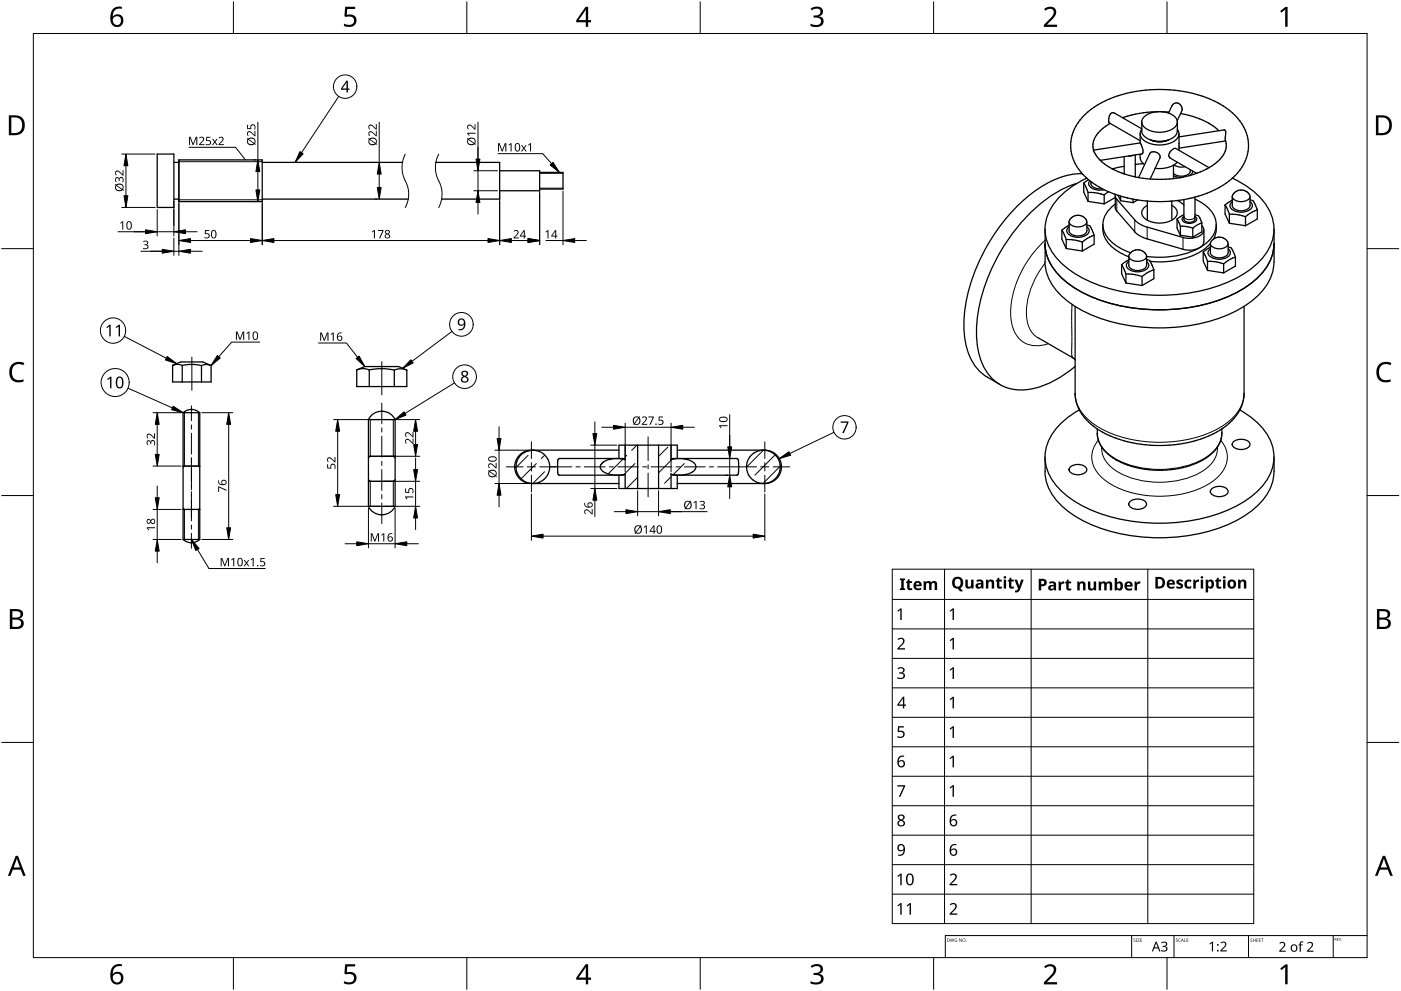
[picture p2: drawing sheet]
<svg xmlns="http://www.w3.org/2000/svg" width="420mm" height="297mm" viewBox="0 0 420 297" stroke-linecap="round" stroke-linejoin="round" font-family="sans-serif">
<g fill="none" stroke="#000" stroke-width=".38">
<path d="M332.9 37l-2.3 1.6-1.6 1.6a5.1 5.1 0 0 0-1 4.8M342.4 38.8a2.31 2.31 0 0 0 .9 3.5 8.6 8.6 0 0 0 9.5-.5 2.13 2.13 0 0 0 .3-3M342.4 36.5v2.8a4.3 4.3 0 0 0 4.4 3 6.5 6.5 0 0 0 5.9-2l.4-1v-2.8M342.4 38.6l-8.1-4.7a1.43 1.43 0 0 0-1.8 1.8l.2 1.1 9.2 5.4M343.1 35a7.7 7.7 0 0 1 9.3 0 2.32 2.32 0 0 1-1.2 3.9 7.5 7.5 0 0 1-8.5-1.3 1.92 1.92 0 0 1 .4-2.6zM347.6 33.5l-5.6 .4-5.3 1.4M348.1 33.5l2.5 .1M354 34l3.6 .9 3.1 1.1 2.8 1.6 2 1.6M354.4 33.2a1.67 1.67 0 0 0-.8-2.2 1.67 1.67 0 0 0-2.2 .8l-1 2.1M354.4 33.2l-1.3 3M47.1 46.2h5v16h-5zM52.1 48.7h1.5"/>
<path d="M52.1 59.7h1.5M53.6 47.9h25v12.5h-25zM78.6 48.7h42.1M78.6 59.7h43.8M130.7 48.7h19.1v11h-17.4M149.8 51.2h12v6h-12M161.8 51.7h7v5h-7M322.9 55a39.9 39.9 0 0 0-19.7 15.6 51.4 51.4 0 0 0-10.3 30 18 18 0 0 0 5.7 13.8 14.5 14.5 0 0 0 14.7 1l4.5-2.3 4.6-3.3M324.6 52.1l-1.6-2.1a12.3 12.3 0 0 1 3.5-16.6l2.2-1.6 2.5-1.4 2.7-1.2 3.3-1 6.7-1.2 3.6-.2 3.6 .1 6.7 1.1 3.3 1 2.8 1.1 2.7 1.5 2.2 1.5 1.9 1.8 1.6 2.1a12.2 12.2 0 0 1-2.7 16.4M324.6 52.1l1.3 1.3M324.6 52.1a25.2 25.2 0 0 0-15.7 6.3 55 55 0 0 0-19.8 37.9 20.3 20.3 0 0 0 4.6 14.9l2.5 1.9M325 54.9l1.3 2.8"/>
<path d="M325 54.9v2.7l1.3 2.8M325.9 53.4a21.2 21.2 0 0 0-12 11.8 13 13 0 0 0 4.2 13.5 40.5 40.5 0 0 0 24.3 9.6 51.4 51.4 0 0 0 30.5-6.1 17.9 17.9 0 0 0 9.1-12 14.7 14.7 0 0 0-6.8-13.4l-2.6-1.8-3-1.6M325.9 53.4l.5 .4M326.3 57.7a13.2 13.2 0 0 1 4.8 .7v2.7M326.3 57.7v2.7M326.4 53.9l-1.4 1M326.4 53.8l.1 .1M326.5 53.9l.7 .5M326.8 54.2l-.2 .3a1.5 1.5 0 0 0 1.2 2.1l1.3 .3a4.9 4.9 0 0 1 3.3 .6l-1.3 .9M327.2 55.1a2.9 2.9 0 0 0 3.3 1.5M327.2 54.4l3.9 2.4M327.2 54.4v.7"/>
<path d="M327.9 45l.9 1.7 1.2 1.4M330 48.1l1.7 1.4 1.9 1.1M332.4 57.5l2.9 1M333.6 50.6h.1M333.6 50.6l3.5 1.5M334.5 59.2l-3.4 1.9M334.5 58.6l-.1 3.5 .3 .9 5.6 6.5M334.5 58.3v.6l.4 .8M334.9 59.7l5.4 6.2M335.3 58.5l.8 .3v1.4M335.3 58.5l.8 1.7M336 58.8l1.1 .3"/>
<path d="M337.1 49.9l-3.6 .7M337.1 52.1l3.4 .9M337.1 59.1l2.7 .6M337.1 47v5.1M339.9 46.6l-1.4 .2M340.4 53l4.5 .7M340.5 46.4v6.6M341.2 59.9l-1.4-.2v1M341.2 59.9l2.9 .4M341.2 59.9l-1.4 .8M341.9 46.2a3 3 0 0 0 1.3 3.1M341.9 40.1v2.7"/>
<path d="M342 42.8h.1M342 42.8l-14.1 2.2M342 42.8l.2 .5a2.91 2.91 0 0 1 .3 2.8M342.5 46.1l-12.5 2M342.5 46.1h.1M342.9 49.1l-2.5 .2M344.8 46.1l-3.3 7.1M344.8 46a1.76 1.76 0 0 1 2-.3 1.76 1.76 0 0 1 1 1.8l-2.9 6.1M344.8 46v.1M345.1 42a6.6 6.6 0 0 0 5.3 0M351.6 53.6l-6.7 .1M351.9 52.6l2.2 .6"/>
<path d="M351.9 49.5v4M351.9 53.5l-.2 .1M352.1 49.4a4.2 4.2 0 0 0 3.3 .6M353 48.6a8.1 8.1 0 0 1-6.6 1.8M353.6 40.1v5M353.6 41l13.5-2.1a1.58 1.58 0 0 1 .4 2.1v1.1a6.2 6.2 0 0 1-3 6.9l-1.9 1.3M354.1 53.2l-2.2 .3M354.9 53l-.8 .2M355 59.8l-1.6 .3M356.4 59.6l-1.4 .2M356.7 52.6l-1.8 .5M356.7 59.5l-.3 .1"/>
<path d="M356.7 59.5h.1M357 50.9a1.82 1.82 0 0 1-2 1.9l-1.8-.1-1.3-.7M357.5 59.3l-.8 .2M357.7 51.3l-.2 .7-.8 .6M358.4 59.7a9.3 9.3 0 0 1 6.3 7.6 8.8 8.8 0 0 1-5.6 7.3 27.4 27.4 0 0 1-15.3 2.3M358.4 59.1l-.9 .2M358.4 59.1v6.6a1.89 1.89 0 0 1-3.4 0v-5.9M358.9 52l-2.2 .6M362.6 50.3l-10-5.8a2.06 2.06 0 0 0-1.8 2.8l8.1 4.7M362.6 50.3l-3.7 1.7M367.6 42.2l-14 2.2M369.5 60l-2.1 1.4"/>
<path d="M369.6 60h-.1M369.6 53.4l-2.5 1.9-2.7 1.6-3 1.2-3 1M370 57.9v.1M370.2 57.8a2.81 2.81 0 0 1 4.7 1.1 2.96 2.96 0 0 1-4 1.3 1.28 1.28 0 0 1-1.2-1.8zM374.9 58.9v2.7a2.94 2.94 0 0 1-4 1.4 1.74 1.74 0 0 1-1.4-1.4l.1-2.7M374.9 59.9l.9 .2 1.3 2.8M313.4 78.5a14.9 14.9 0 0 0 6.1 11.2 43.7 43.7 0 0 0 25.5 8.5 49.9 49.9 0 0 0 27.9-6.2 17.9 17.9 0 0 0 9.1-12l.1-1.5M313.4 73.1a14.9 14.9 0 0 0 6.1 11.2 43.9 43.9 0 0 0 25.5 8.5 50 50 0 0 0 27.9-6.3 17.9 17.9 0 0 0 9.1-11.9l.1-1.5M313.4 68.7v9.8M318.5 69l1.3 2.8M318.5 69v2.7l1.3 2.8M319.8 71.8a13.2 13.2 0 0 1 4.8 .8"/>
<path d="M319.8 71.8v2.7M319.8 74.5l4.8 .7M320.6 68a1.49 1.49 0 0 0-.7 1.5 1.49 1.49 0 0 0 1.3 1.2 4.5 4.5 0 0 0 5.4-1.1v-.7l-.7-.9M320.6 66.5v2.7a3.1 3.1 0 0 0 4.6 1.1l.6-.7 .1-.4M320.6 67.5l-2.1 1.5M324.6 72.6v2.6M325.8 65.9a2.88 2.88 0 0 0-2.8-1.4 2.88 2.88 0 0 0-2.4 2 3.1 3.1 0 0 0 4.6 1.1 1.11 1.11 0 0 0 .6-1.6M326 66.5v2.7M326 67.4l.8 .3 1.3 2.8M326.3 60.4l4.8 .7M328.1 70.5l-1.6 .7-1.9 1.4M328.1 70.5v2.7l-3.5 2"/>
<path d="M330.8 68.7a8.6 8.6 0 0 0 5.3 7.1l2.4 1.1M330.8 67.3v1.4M334.4 61.2a6.8 6.8 0 0 0-2.4 9.7 13.8 13.8 0 0 0 7.1 4.9 1.3 1.3 0 0 0-.5 1.4 1.3 1.3 0 0 0 1.2 .9l1.4 .2a2.23 2.23 0 0 0 2.6-1.7l-.4-.7M336.1 60.2l3.7 .5M337.7 78.4l-1.4 1M338.5 78.3a1.45 1.45 0 0 0-.7 1.6 1.45 1.45 0 0 0 1.3 1.1 4.5 4.5 0 0 0 5.3-1l.1-.8-.7-.8M338.5 77.9l-.8 .5M340.3 69.5l1.8 1.4 1.9 .7M340.3 65.9l1.3 1.1 2.4 1.1M340.4 75l-1.3 .7M340.5 75a2.94 2.94 0 0 1 2.9 .9M340.5 75h-.1"/>
<path d="M343.9 76.8l-.1 2.7a2.93 2.93 0 0 1-4 1.4 1.74 1.74 0 0 1-1.3-1.4v-2.7M343.9 77.8l.8 .3 1.3 2.8M344 71.6l10.8 3.1M344 68.1l10.8 3.1M344.1 61.5a2.37 2.37 0 0 0-1.7 2.4 2.37 2.37 0 0 0 1.9 2.2 7.5 7.5 0 0 0 8.4-1.3 2.3 2.3 0 0 0-1.3-3.3M344.1 60.3v5.7M351.4 60.3v5.7M351.4 60.3l-3.6 .1-3.7-.1M352.8 60.1l-1.4 .2M353 65.7l1 2.1M353 65.7v2.7l1 2.1M353.1 60.1l1.9 1.4"/>
<path d="M353.4 60.1h-.6M354 67.8l1.8 .1 1.9 .5M354 67.8v2.7M354 70.5l3.7 .6M354.5 64.6l-1.5 1.1M355 64.4l-.5 .2M355 64.8a1.03 1.03 0 0 0-.5 1.2 1.03 1.03 0 0 0 1.1 .8 2.46 2.46 0 0 0 3.3-1.1l-.5-.8M357.7 68.4v2.7M358.4 64.4l1 .3 1 2.1M360.4 66.8l-1.3 .6-1.4 1M360.4 67.6l.2 .2M360.4 66.8v2.7l-2.7 1.6"/>
<path d="M360.6 67.8a1.74 1.74 0 0 1-.8 2.9 7.1 7.1 0 0 1-5 .5M360.8 75.5l1.3 2.8M360.8 75.5v2.8l1.3 2.7M361 72.5a3.8 3.8 0 0 1-4.3 2.5l-1.9-.3M361 68.9v3.6M362.1 78.3a13.3 13.3 0 0 1 4.9 .8M362.1 78.3v2.7M363 73a19.8 19.8 0 0 1-13.8 5.5l-4.3-.2M363 75.8a3.1 3.1 0 0 0 4.5 1l.7-.6 .1-.4M363 74.6a1.45 1.45 0 0 0-.7 1.5 1.45 1.45 0 0 0 1.2 1.2 4.5 4.5 0 0 0 5.4-1.1l.1-.8-.7-.8M363 74.1l-2.2 1.4M363 74.1h.1"/>
<path d="M363 73v2.7M363.1 72.5v.2a1.31 1.31 0 0 0 1.2 1.7 2.96 2.96 0 0 0 4-1.3l-.1-.6M363.6 72l-.5 .5M363.6 71.9l.4-.3a2.94 2.94 0 0 1 4.2 .9M364.8 67.3l-.1 2.4-.8 2M367 79.1v2.7M367.4 61.4l1.3 2.8M367.4 61.4v2.7l1.3 2.8M368.3 73v2.7M368.3 74l.9 .3 1.3 2.8M368.7 64.2a13.3 13.3 0 0 1 4.8 .7M368.7 66.9l4.8 .8"/>
<path d="M368.7 64.2v2.7M370.5 77.1l-1.7 .7-1.8 1.3M370.5 77.1v2.7l-3.5 2M373.5 64.9v2.8M374.9 60.4a1.47 1.47 0 0 1 .7 1.6 1.47 1.47 0 0 1-1.3 1.2 4.5 4.5 0 0 1-5.4-1.1v-.8l.6-.8M377.1 62.9l-1.7 .7-1.9 1.3M377.1 62.9v2.7l-3.6 2.1M382.1 68.7v9.8M322.4 91.8v26.1a10.6 10.6 0 0 0 1.3 5M337.7 82.1a13.3 13.3 0 0 1 4.8 .8M337.7 82.1l-1.3-2.8v2.7l1.3 2.8M337.7 82.1v2.7"/>
<path d="M337.7 84.8l4.8 .8M342.5 82.9l1.7-1.2 1.8-.8v2.6l-3.5 2.1M342.5 82.9v2.7M362.1 81l4.9 .8M373.1 91.8v26.1a10.4 10.4 0 0 1-1.3 5M51.7 109.5l2-.3a2.6 2.6 0 0 0 2.4 .1h2.9a3.6 3.6 0 0 0 2.9-.1l1.4 .4M51.8 109.5l2.4-1h6.6l2.5 1.1v4.9h-11.5zM54.6 109.5v5M60.4 109.5v5M107 110.9l1.9-.4 1.8 .4M107 110.9v5h15v-5M107 110.9l2.4-1h10.1l2.5 1"/>
<path d="M110.7 110.9a16.8 16.8 0 0 1 7.5 0l1.9-.4 1.9 .4M110.7 110.9v5M118.2 110.9v5M296.2 113.1l3.8 2.2M311.2 101.2l11.2 6.6M54.9 123.7a3.6 3.6 0 0 1 5 0M54.9 123.7v38M54.9 123.7h5M59.9 123.7v38M110.5 125.8a4.5 4.5 0 0 1 4-2.5 4.5 4.5 0 0 1 4 2.5M110.5 125.8h8v26h-8zM114.4 123.3h.2"/>
<path d="M158.5 135.1h-.1M159.3 134.9a5 5 0 0 0-5 5 5 5 0 0 0 5 5M160.1 134.9l-1.6 .2M160.1 134.9h.1M160.1 134.9a5 5 0 0 1 4.1 7.3 5 5 0 0 1-8.3 .9 5 5 0 0 1 2.5-8M185.6 134.9h-26.2M187 137.5l-19.2-.1a1.59 1.59 0 0 0-.6 2l.1 2.1a.71 .71 0 0 0 .5 .9l19.4-.1M187 137.5h.1M187 137.5l.5 .3a8.1 8.1 0 0 0-7.1 1.2 1.73 1.73 0 0 0 1.1 2.7 9.4 9.4 0 0 0 6 .4M187.5 133.4v4.4M191.2 133.4v13M197.5 133.4v13"/>
<path d="M201.2 137.8a8.2 8.2 0 0 1 7.1 1.2 1.73 1.73 0 0 1-1 2.7 9.6 9.6 0 0 1-6.1 .4l.7 .3M201.2 133.4v4.4M201.3 137.7l-.1 .1M201.9 137.4l-.6 .3M203.1 134.9h26.3a5 5 0 0 1 5 5 5 5 0 0 1-5 5h-26.3M203.1 137.4v-4h-17.5v4M220.9 137.4h-19M220.9 137.4a2.19 2.19 0 0 1 .6 2.4v1.5a.82 .82 0 0 1-.6 1.1M321 140a3.6 3.6 0 0 1 4.8 .4 1.64 1.64 0 0 1-1.8 1.9h-1.4a1.66 1.66 0 0 1-1.9-1.9zM323.6 122.9a18.8 18.8 0 0 0-10 11.8 13.9 13.9 0 0 0 5.9 13.5 43.8 43.8 0 0 0 25.5 8.6 50 50 0 0 0 27.9-6.3 17.9 17.9 0 0 0 9.1-12 14.4 14.4 0 0 0-6.4-13.1l-3.8-2.5M323.7 122.9l2.2 3 3.2 2.7M329.1 128.6l1.6 .9"/>
<path d="M329.1 128.6l.1 2.4M329.1 131l.3 1M329.4 132l1 2M330.4 134l.1 .2a13.1 13.1 0 0 0 4.2 3.6M330.4 134v.5M334.7 137.9l.8 .4M365.1 134v.5M366.4 130.6l-.4 1.8-1 1.7a19.6 19.6 0 0 1-13.7 6.7l-4.2 .1-4.1-.3-3.8-.9-3.6-1.4M366.4 129.8v.9M366.4 129.7v.1M366.4 128.6v1.3M366.4 128.6l-3.5 1.9-4.2 1.6-4.8 1-5 .4-4.9-.1-4.8-.8-4.4-1.2-4.1-1.8"/>
<path d="M369.9 132.4a3.7 3.7 0 0 1 4.9 .4 1.64 1.64 0 0 1-1.9 1.9h-1.4a1.66 1.66 0 0 1-1.9-1.9zM371.8 122.9l-2.2 3-3.2 2.7M382.1 137a17.7 17.7 0 0 1-1.6 10.3 26.9 26.9 0 0 1-15.4 11.2 54.7 54.7 0 0 1-40.7-2.6 20.4 20.4 0 0 1-10.6-11.5l-.4-3.1v-4.3M110.5 151.8l1.3 1.6 1.2 .6 1.3 .3M114.4 154.3h.2M118.5 151.8a4.4 4.4 0 0 1-4.2 2.5M159.4 144.9h26.2M185.6 142.4v4h17.5v-4M187.2 142.3h.1M187.2 142.3l.3-.2v4.3M201.2 142.1v4.3M201.9 142.4h19"/>
<path d="M338.9 150.3a3.7 3.7 0 0 1 4.9 .4 1.66 1.66 0 0 1-1.9 1.9 2.89 2.89 0 0 1-3.4-1.5zM363.4 146.5a3.6 3.6 0 0 1 4.8 .4 1.64 1.64 0 0 1-1.8 1.9h-1.5a1.67 1.67 0 0 1-1.8-1.9zM54.9 161.7a3.6 3.6 0 0 0 5 0M54.9 161.7h5"/>
<circle cx="228.9" cy="139.9" r="5"/>
</g>
<path d="M53.6 59.9h25M53.6 48.5h25M161.8 51.9h7M161.8 56.4h7M55.3 123.7v16l-.4 .4M59.5 123.7v16l.4 .4M111 125.8v11l-.5 .5M118 125.8v11l.5 .5M54.9 152.3l.4 .4v9M59.9 152.3l-.4 .4v9M110.5 143.7l.5 .6v7.5M118.5 143.7l-.5 .6v7.5" fill="none" stroke="#000" stroke-width=".3"/>
<path d="M53.6 47.9v12.5M59.9 139.7h-5M110.5 136.8h8M59.9 152.7h-5M118.5 144.3h-8" fill="none" stroke="#000" stroke-width=".38"/>
<path d="M121.5 46.2a9 9 0 0 0 .4 8.9 8.3 8.3 0 0 1-.4 7.1M131.6 46.2a8.9 8.9 0 0 0 .4 8.9 8.5 8.5 0 0 1-.4 7.1" fill="none" stroke="#000" stroke-width=".3"/>
<g fill="none" stroke="#000" stroke-width=".3">
<path d="M77.3 36.6v11.3M113.7 36.6v12.1M143.3 36.6v20.6M36.5 46.2h10M37.8 49.7v9M76.7 47.9h-.6M77.3 51.4v5.5M112.5 48.7h.6M113.1 59.7h-.6M113.7 52.2v4M149.2 57.2h-7.1M149.2 51.2h-7.1"/>
<path d="M149.8 57.8v15.5M161.8 57.3v16M168.8 57.3v16M35.4 69.5h16.7M36.5 62.2h10M42.3 75.3h11.3M47.1 62.8v7.9M52.1 60.3v10.4M52.1 71.3v5.3M53.6 60.3v16.3M55.6 69.5h3.5M60.6 75.3h-3.5"/>
<path d="M75.1 72.1h-18M76.7 60.4h-.6M78.6 60.3v13M143.3 60.7v3.5M146.3 72.1h-64.2M158.3 72.1h-5M168.8 72.1h-5.1M175.8 72.1h-3.5M77.9 102.5h-8.4l-6.2 7.1M95.5 102.8h8.4l5.5 7.1M45.9 123.7h8.4M47.2 127.2v9"/>
<path d="M54.3 139.7h-8.4M68.6 127.2v31M69.8 123.7h-9.3M101.3 129.3v19M113.9 125.8h-13.9M115.1 125.8h10.8M124.6 129.3v4M124.6 137.3v3.5M125.9 136.8h-10.8M149.7 134.9v10M149.7 127.9v3.5M158.7 134.9h-10.3"/>
<path d="M177.1 133.4h7.9M178.4 133.4v21.4M178.4 126.4v3.5M180.5 128.1h3.5M187.5 126.8v14.7M201.2 126.8v14.7M201.2 128.1h-13.7M208.2 128.1h-3.5M218.2 137.4h-.6M218.8 124.3v18.1M45.9 152.7h8.4M47.2 152.7v9"/>
<path d="M47.2 145.7v3.5M100 151.8h13.9M110.5 152.4v11.8M118.5 152.4v11.8M124.6 144.3v7.5M124.6 155.3v3.5M125.9 151.8h-10.8M125.9 144.3h-10.8M148.4 144.9h10.3M149.7 148.4v3.5M159.4 148.1v13.9M177.1 146.4h7.9"/>
<path d="M184.2 153.4h3.5M191.2 147.1v7.5M197.5 147.1v7.5M212.1 153.4h-20.9M218.2 142.4h-.6M218.8 145.9v3.5M229.4 148.1v13.9M47.2 165.2v3.5M54.3 161.7h-8.4M60.5 161.7h9.3M103.5 163h3.5M110.5 163h8"/>
<path d="M125.5 163h-3.5M162.9 160.7h63"/>
<circle cx="103.5" cy="26" r="3.5"/>
<circle cx="33.9" cy="99.1" r="3.8"/>
<circle cx="138.4" cy="97.2" r="3.5"/>
<circle cx="34.5" cy="114.7" r="4.2"/>
<circle cx="139.3" cy="112.9" r="3.5"/>
<circle cx="253.3" cy="128.1" r="3.5"/>
</g>
<g fill="#000" stroke="#000" stroke-width=".3">
<path d="M37.8 46.2l.5 3.5h-1.1zM37.2 58.7h1.1l-.5 3.5zM77.3 47.9l.6 3.5h-1.2zM76.7 56.9h1.2l-.6 3.5zM113.7 48.7l.6 3.5h-1.2zM113.1 56.2h1.2l-.6 3.5zM142.8 47.7h1.1l-.6 3.5zM43.6 68.9l3.5 .6-3.5 .6zM48.6 74.7l3.5 .6-3.5 .6zM52.1 69.5l3.5-.6v1.2zM53.6 75.3l3.5-.6v1.2zM53.6 72.1l3.5-.6v1.2z"/>
<path d="M75.1 71.5l3.5 .6-3.5 .6zM78.6 72.1l3.5-.6v1.2zM143.3 57.2l.6 3.5h-1.1zM146.3 71.5l3.5 .6-3.5 .6zM149.8 72.1l3.5-.6v1.2zM158.3 71.5l3.5 .6-3.5 .6zM168.8 72.1l3.5-.6v1.2zM65.2 106.5l.9 .8-2.8 2.3zM106.8 107.5l.9-.8 1.7 3.2zM47.2 123.7l.5 3.5h-1.1zM46.6 136.2h1.1l-.5 3.5zM68.6 123.7l.6 3.5h-1.2z"/>
<path d="M101.3 125.8l.5 3.5h-1.1zM124.6 125.8l.6 3.5h-1.1zM124.1 133.3h1.1l-.6 3.5zM149.1 131.4h1.1l-.5 3.5zM177.8 129.9h1.2l-.6 3.5zM184 127.5l3.5 .6-3.5 .5zM201.2 128.1l3.5-.6v1.1zM218.3 133.9h1.1l-.6 3.5zM46.6 149.2h1.1l-.5 3.5zM68 158.2h1.2l-.6 3.5zM100.7 148.3h1.1l-.5 3.5zM124.6 151.8l.6 3.5h-1.1z"/>
<path d="M124.1 140.8h1.1l-.6 3.5zM149.7 144.9l.5 3.5h-1.1zM178.4 146.4l.6 3.5h-1.2zM187.7 152.8l3.5 .6-3.5 .5zM197.5 153.4l3.5-.6v1.1zM218.8 142.4l.6 3.5h-1.1zM47.2 161.7l.5 3.5h-1.1zM107 162.4l3.5 .6-3.5 .6zM118.5 163l3.5-.6v1.2zM159.4 160.7l3.5-.6v1.2zM225.9 160.1l3.5 .6-3.5 .6z"/>
</g>
<g fill="#000">
<path d="M74.1 37.4h.3v1h.7a.87 .87 0 0 1 .9-1.2 .87 .87 0 0 1 .6 1.5l-.4 .1a.67 .67 0 0 0 .2-.9 .67 .67 0 0 0-.9-.2l-.2 1h-1.2zM74.2 39.5l.8-.1 1.3 1.1v-1.3h.3v1.7h-.3l-.8-.8a.6 .6 0 0 0-.7-.5 .6 .6 0 0 0-.4 .8l.2 .3-.2 .1a1.05 1.05 0 0 1-.2-1.3zM110.6 39.5l.8-.1 1.3 1.1v-1.3h.3v1.7h-.3l-.8-.8a.6 .6 0 0 0-.7-.5 .6 .6 0 0 0-.4 .8l.2 .3-.2 .1a1.05 1.05 0 0 1-.2-1.3zM110.6 37.5l.8-.1 1.3 1.1v-1.3h.3v1.7h-.3l-.8-.8a.6 .6 0 0 0-.7-.5 .6 .6 0 0 0-.4 .8l.2 .3-.2 .1a1.05 1.05 0 0 1-.2-1.3zM140.1 39.8h2.5v.3h-2.2l.5 .5-.3 .1zM140.3 37.5l.8-.1 1.2 1.1v-1.3h.3v1.7h-.2l-.8-.8a.6 .6 0 0 0-.8-.5 .6 .6 0 0 0-.4 .8l.2 .3-.2 .1a1.05 1.05 0 0 1-.1-1.3zM34.7 53.3l.6-.2 .4 .5a.74 .74 0 0 1 1-.5 .74 .74 0 0 1 .4 1.1l-.2 .5h-.3l.2-.4a.54 .54 0 0 0-.1-.9 .54 .54 0 0 0-.8 .5v.4h-.3a.51 .51 0 0 0-.1-.8 .51 .51 0 0 0-.7 .3l.2 .7-.2 .1-.3-.7zM34.7 51.3l.8-.1 1.3 1.1v-1.3h.2v1.6h-.2l-.8-.7a.6 .6 0 0 0-.8-.5 .6 .6 0 0 0-.4 .7l.2 .4-.2 .1a1.05 1.05 0 0 1-.1-1.3zM56.7 41h.5l.7 2 .8-2h.5v2.5h-.3v-2.2l-.9 2.2h-.2l-.8-2.2v2.2h-.3zM59.7 41.3a.86 .86 0 0 1 1.4-.1 .86 .86 0 0 1-.4 1.4l-.6 .6h1.2v.3h-1.6v-.3l.8-.8a.6 .6 0 0 0 .5-.7 .6 .6 0 0 0-.8-.4l-.3 .2zM61.9 41h1.2v.3h-1v.7a.87 .87 0 0 1 1.2 .9 .87 .87 0 0 1-1.4 .6l-.2-.4a.67 .67 0 0 0 1 .2 .67 .67 0 0 0 .1-.9l-1-.2zM63.6 41.6h.3l.5 .7 .5-.7h.3l-.6 .9 .7 1h-.4l-.5-.8-.5 .8h-.3l.6-1z"/>
<path d="M65.5 41.3a.86 .86 0 0 1 1.4-.1 .86 .86 0 0 1-.3 1.4l-.7 .6h1.3v.3h-1.7v-.3l.8-.8a.6 .6 0 0 0 .5-.7 .6 .6 0 0 0-.8-.4l-.3 .2zM149.4 42.9h.4l.8 2.1 .8-2.1h.5v2.5h-.4l.1-2.2-.9 2.2h-.2l-.9-2.2 .1 2.2h-.3zM152.5 43.4l.9-.5v2.5h-.3v-2.2l-.4 .4zM156.3 43.5h.3l.5 .7 .5-.7h.3l-.6 .9 .7 1h-.4l-.5-.7-.5 .7h-.4l.7-1zM158.3 43.4l1-.5v2.5h-.3v-2.2l-.5 .4zM36 66.8l1-.5v2.5h-.3v-2.2l-.5 .4zM42.9 72.4l.4-.2a.69 .69 0 0 1 1.1 .1 .69 .69 0 0 1-.5 1.1 .73 .73 0 0 1 .6 1 .73 .73 0 0 1-1.1 .3l-.5-.1v-.3l.3 .1a.54 .54 0 0 0 .9-.1 .54 .54 0 0 0-.4-.8h-.4v-.3a.51 .51 0 0 0 .8-.1 .51 .51 0 0 0-.3-.7l-.7 .2zM61.5 68.9h1.2v.3h-1v.7a.87 .87 0 0 1 1.2 1 .87 .87 0 0 1-1.4 .5l-.2-.4a.67 .67 0 0 0 1 .2 .67 .67 0 0 0 .1-.9l-1-.2zM111.5 69.5l.9-.6v2.5h-.3l.1-2.1-.5 .4zM113.4 68.9h1.6l-1 2.5h-.3l1-2.2h-1.3zM154 69.2a.86 .86 0 0 1 1.4 0 .86 .86 0 0 1-.4 1.3l-.6 .7h1.2v.3h-1.6v-.3l.8-.8a.6 .6 0 0 0 .5-.7 .6 .6 0 0 0-.8-.4l-.3 .1zM163.6 69.5l.9-.5v2.5h-.3v-2.2l-.5 .4z"/>
<path d="M31.9 98.1l.9-.8h.4v3.5h-.4v-3l-.7 .6zM32.1 113.6l1-.7h.3v3.5h-.4v-3l-.7 .5zM34.7 98.1l.9-.8h.4v3.5h-.4v-3l-.7 .6zM70.8 99.4h.4l.8 2 .8-2h.4v2.5h-.3l.1-2.2-.9 2.2h-.2l-.9-2.2v2.2h-.2zM73.9 99.9l.9-.5v2.5h-.3v-2.2l-.5 .4zM96 99.7h.5l.8 2 .7-2h.5v2.5h-.3v-2.2l-.8 2.2h-.3l-.8-2.2v2.2h-.3zM99.2 100.2l.9-.5v2.5h-.3v-2.2l-.5 .4zM44.1 132.1l.7-.1 .4 .5a.74 .74 0 0 1 1-.6 .74 .74 0 0 1 .3 1.1l-.1 .5h-.3l.1-.3a.54 .54 0 0 0-.1-.9 .54 .54 0 0 0-.8 .4v.4h-.2a.51 .51 0 0 0-.1-.8 .51 .51 0 0 0-.8 .3l.2 .7-.2 .2-.2-.8zM44.1 130.2l.8-.2 1.3 1.1v-1.2h.3v1.6h-.3l-.8-.8a.6 .6 0 0 0-.7-.5 .6 .6 0 0 0-.4 .8l.2 .3-.2 .2a1.05 1.05 0 0 1-.2-1.3zM98.1 139.1h.3v1l.7 .1a.87 .87 0 0 1 1-1.2 .87 .87 0 0 1 .5 1.4l-.4 .1a.67 .67 0 0 0 .2-.9 .67 .67 0 0 0-.9-.2l-.2 1.1-1.2-.1zM98.3 137.3l.8-.2 1.2 1.1v-1.2h.3v1.6h-.3l-.7-.8a.6 .6 0 0 0-.8-.5 .6 .6 0 0 0-.4 .8l.2 .3-.2 .2a1.05 1.05 0 0 1-.1-1.3zM121.7 131.7l.8-.1 1.2 1.1v-1.3h.3v1.7h-.2l-.8-.8a.6 .6 0 0 0-.8-.5 .6 .6 0 0 0-.4 .8l.2 .3-.2 .1a1.05 1.05 0 0 1-.1-1.3z"/>
<path d="M121.7 129.7l.8-.1 1.2 1.1v-1.3h.3v1.7h-.2l-.8-.8a.6 .6 0 0 0-.8-.5 .6 .6 0 0 0-.4 .8l.2 .3-.2 .1a1.05 1.05 0 0 1-.1-1.3zM146.6 139.1l.8-.2 1.3 1.1v-1.2h.2v1.6h-.2l-.8-.8a.6 .6 0 0 0-.8-.5 .6 .6 0 0 0-.4 .8l.2 .3-.2 .2a1.05 1.05 0 0 1-.1-1.3zM192.5 125.1a.86 .86 0 0 1 1.4 0 .86 .86 0 0 1-.4 1.3l-.7 .7h1.3v.2h-1.7v-.2l.8-.8a.6 .6 0 0 0 .5-.8 .6 .6 0 0 0-.8-.4l-.3 .2zM194.4 124.8h1.7l-1 2.5h-.4l1.1-2.2h-1.4zM197.6 124.8h1.2v.3h-1v.7h.4a.83 .83 0 0 1 .8 1.1 .83 .83 0 0 1-1.3 .4l-.3-.1v-.3a.67 .67 0 0 0 1 .2 .67 .67 0 0 0 .1-.9l-1-.2zM215.7 127.5h2.5v.3l-2.2-.1 .4 .5-.2 .2zM252.1 126.3h2.4l-1.4 3.5h-.5l1.4-3.1h-1.9zM44 158h2.5v.3h-2.2l.4 .5-.2 .2zM65.4 145.8l2.5 1v.3l-2.2-1v1.4h-.3zM121.5 146.4h.3v1l.7 .1a.87 .87 0 0 1 .9-1.2 .87 .87 0 0 1 .5 1.4l-.3 .1a.67 .67 0 0 0 .2-.9 .67 .67 0 0 0-1-.2l-.1 1.1-1.2-.1zM121.5 148.8h2.5v.3h-2.2l.4 .5-.2 .1zM175.4 152.9l.8-.2 1.3 1.1v-1.3h.2v1.7h-.2l-.8-.8a.6 .6 0 0 0-.8-.5 .6 .6 0 0 0-.4 .8l.2 .3-.2 .2a1.05 1.05 0 0 1-.1-1.3z"/>
<path d="M193 158l1-.5v2.5h-.3v-2.2l-.5 .4zM208 150.7l.9-.6v2.5h-.3v-2.1l-.5 .4zM209.8 150.4l.6-.3a.73 .73 0 0 1 1 .6l-.2 .4-.3 .2a.74 .74 0 0 1 .5 1 .74 .74 0 0 1-1.1 .4l-.5-.2v-.3l.3 .2a.54 .54 0 0 0 .9-.1 .54 .54 0 0 0-.4-.8h-.4v-.3a.51 .51 0 0 0 .8-.1 .51 .51 0 0 0-.3-.7l-.7 .2zM66.2 167.2h.4l.8 2.1 .8-2.1h.5v2.5h-.3v-2.1l-.9 2.1h-.2l-.8-2.1v2.1h-.3zM69.3 167.8l.9-.6v2.5h-.3l.1-2.1-.5 .4zM73.1 167.9h.3l.5 .7 .5-.7h.3l-.6 .9 .7 .9h-.4l-.5-.7-.5 .7h-.3l.6-.9zM75.1 167.8l1-.6v2.5h-.3v-2.1l-.5 .4zM78.1 167.2h1.3v.3h-1l-.1 .7a.87 .87 0 0 1 1.3 1 .87 .87 0 0 1-1.5 .5l-.1-.4a.67 .67 0 0 0 .9 .2 .67 .67 0 0 0 .2-.9l-1.1-.2zM111.2 159.8h.5l.7 2.1 .8-2.1h.5v2.5h-.3v-2.2l-.9 2.2h-.2l-.8-2.2v2.2h-.3zM114.3 160.4l1-.6v2.5h-.3v-2.1l-.5 .4z"/>
<path d="M103.9 24.2h.4v2.3h.5v.4h-.5v.8h-.4v-.8h-1.7v-.4zM103.9 24.7l-1.2 1.8h1.2z"/>
<path d="M34.6 55.2l.2 .2a1.29 1.29 0 0 1 1.7-.2 1.29 1.29 0 0 1 .4 1.6l.2 .2a2.44 2.44 0 0 1-2.2 .1l-.4-.7zM35.1 55.5l1.6 1.1a.84 .84 0 0 0 0-.9 .84 .84 0 0 0-.9-.3zM34.9 55.7a.97 .97 0 0 0 .3 1.3 .97 .97 0 0 0 1.3-.2z"/>
<path d="M74.1 41.4l.3 .2 .9-.4a1.16 1.16 0 0 1 1.2 .6 1.16 1.16 0 0 1 0 1.2l.2 .2a2.27 2.27 0 0 1-2.3 0l-.3-.6zM74.6 41.7l1.6 1.2a.98 .98 0 0 0-.3-1.3 .98 .98 0 0 0-1.3 .1zM74.5 41.9a.84 .84 0 0 0 0 1 .84 .84 0 0 0 .8 .3l.7-.2z"/>
<path d="M110.5 41.4l.3 .2a1.29 1.29 0 0 1 1.7-.2 1.29 1.29 0 0 1 .4 1.6l.2 .2a2.27 2.27 0 0 1-2.3 0l-.3-.6zM111 41.7l1.6 1.2a.98 .98 0 0 0-.3-1.3 .98 .98 0 0 0-1.3 .1zM110.9 41.9a.97 .97 0 0 0 .3 1.3 .97 .97 0 0 0 1.2-.2z"/>
<path d="M140.2 41.4l.2 .2 1-.4a1.16 1.16 0 0 1 1.1 .6 1.16 1.16 0 0 1 0 1.2l.2 .2a2.44 2.44 0 0 1-2.2 .1l-.4-.7zM140.7 41.7l1.5 1.2a.98 .98 0 0 0-.3-1.3 .98 .98 0 0 0-1.2 .1zM140.5 41.9a.84 .84 0 0 0 0 1 .84 .84 0 0 0 .9 .3l.7-.2z"/>
<path d="M154.7 43.1a.9 .9 0 0 1 1.1 0 .9 .9 0 0 1 .2 1.1 .91 .91 0 0 1-.8 1.2 .91 .91 0 0 1-.8-1.2zM154.9 43.3l-.2 .9a.64 .64 0 0 0 .5 1 .64 .64 0 0 0 .5-1 .63 .63 0 0 0-.1-.8 .63 .63 0 0 0-.7-.1z"/>
<path d="M38.2 66.5a.9 .9 0 0 1 1.1 0 .9 .9 0 0 1 .2 1.1 .91 .91 0 0 1-.8 1.2 .91 .91 0 0 1-.8-1.2zM38.4 66.7a1.36 1.36 0 0 0 .3 1.9 1.26 1.26 0 0 0 0-2.1z"/>
<path d="M63.6 69.1a.9 .9 0 0 1 1.1 0 .9 .9 0 0 1 .2 1.1 .91 .91 0 0 1-.8 1.3 .91 .91 0 0 1-.8-1.3zM63.8 69.3l-.2 .9a.64 .64 0 0 0 .5 1 .64 .64 0 0 0 .5-1 .63 .63 0 0 0-.1-.8 .63 .63 0 0 0-.7-.1z"/>
<path d="M115.6 69.2a.7 .7 0 0 1 1.1-.2 .7 .7 0 0 1-.2 1.1 .7 .7 0 0 1 .3 1.1 .7 .7 0 0 1-1.2 0 .7 .7 0 0 1 .3-1.1l-.4-.4zM115.7 70.8a.49 .49 0 0 0 .9 0 .49 .49 0 0 0-.9 0zM115.8 69.6a.42 .42 0 0 0 .8 0 .42 .42 0 0 0-.8 0z"/>
<path d="M157.1 69h.3v1.6h.3v.3h-.3v.6h-.3v-.6h-1.2zM157.1 69.3l-.9 1.3h.9z"/>
<path d="M166.5 69h.3v1.6h.4v.3h-.4v.6h-.3v-.6h-1.2zM166.5 69.3l-.9 1.3h.9z"/>
<path d="M137.6 95.7a1.22 1.22 0 0 1 1.4-.1 1.22 1.22 0 0 1 .6 1.4 1.64 1.64 0 0 1-2.1 2v-.4h.8l.5-.3 .3-1.1a1.09 1.09 0 0 1-1.6 .2 1.09 1.09 0 0 1 .1-1.7zM137.7 96.5a.76 .76 0 0 0 1.5 0 .76 .76 0 0 0-1.5 0z"/>
<path d="M35.2 113.1a1.26 1.26 0 0 1 1.5 .1 1.26 1.26 0 0 1 .3 1.4 1.27 1.27 0 0 1-.3 1.5 1.27 1.27 0 0 1-1.4 .2 2.74 2.74 0 0 1-.1-3.2zM35.4 113.4l-.2 1.2a.85 .85 0 0 0 .1 1.1 .85 .85 0 0 0 1.1 0l.2-.4a1.48 1.48 0 0 0-.7-2.1z"/>
<path d="M76.1 99.5a.9 .9 0 0 1 1 .1 .9 .9 0 0 1 .3 1 .91 .91 0 0 1-.8 1.3 .91 .91 0 0 1-.9-1.3zM76.2 99.7l-.2 .9a.64 .64 0 0 0 .6 1 .64 .64 0 0 0 .5-1 .63 .63 0 0 0-.1-.7 .63 .63 0 0 0-.8-.2z"/>
<path d="M101.4 99.9l1.1-.2v.2l-.9 .2-.3 .8a.82 .82 0 0 1 1.3 .3 .82 .82 0 0 1-.6 1.1 .82 .82 0 0 1-.9-.9v-.9zM101.3 101.4a.55 .55 0 0 0 1.1 0 .55 .55 0 0 0-1.1 0z"/>
<path d="M138.5 111.5l.9-.4a.87 .87 0 0 1 1 .7 .87 .87 0 0 1-.7 1 1.03 1.03 0 0 1 .7 1.4 1.03 1.03 0 0 1-1.5 .4 .94 .94 0 0 1-.7-.9 .94 .94 0 0 1 .7-.9l-.5-.6zM138.6 113.7a.7 .7 0 0 0 1.4 0 .7 .7 0 0 0-1.4 0zM138.8 112a.6 .6 0 0 0 1.2 0 .6 .6 0 0 0-1.2 0z"/>
<path d="M146.6 137.1a1.37 1.37 0 0 1 1.4-.4 1.37 1.37 0 0 1 .9 1.1 1.53 1.53 0 0 1-2.5-.1zM146.8 137.3a.54 .54 0 0 0 0 .6 .54 .54 0 0 0 .6 .2 .74 .74 0 0 0 .9 0 .74 .74 0 0 0 .3-.8l-.9-.2z"/>
<path d="M190.1 125.1l.7-.3 .7 .2 .2-.3a2.33 2.33 0 0 1 .1 2.2l-.5 .4-1-.1-.2 .2a2.27 2.27 0 0 1 0-2.3zM191.6 125.4l-1.2 1.6a.98 .98 0 0 0 1.3-.4 .98 .98 0 0 0-.1-1.2zM190.4 125.3l-.3 .6 .2 .9 1.1-1.6-.6-.1z"/>
<path d="M215.8 125.2l1.1-.3a.91 .91 0 0 1 1.3 .8 .91 .91 0 0 1-1.3 .8 .89 .89 0 0 1-1-.2 .89 .89 0 0 1-.1-1.1zM216.1 125.4a.54 .54 0 0 0-.1 .6 .54 .54 0 0 0 .7 .2h.2a.58 .58 0 0 0 .8-.1 .58 .58 0 0 0-.1-.8z"/>
<path d="M44.2 155.7l.6-.1a.33 .33 0 0 0 .4 .3 .33 .33 0 0 0 .3-.3 .75 .75 0 0 1 1 .3 .75 .75 0 0 1-.3 1 .75 .75 0 0 1-1-.3 .71 .71 0 0 1-1.1 .2 .71 .71 0 0 1 .1-1.1zM45.4 156.3a.5 .5 0 0 0 1 0 .5 .5 0 0 0-1 0zM44.2 156.3a.41 .41 0 0 0 .8 0 .41 .41 0 0 0-.8 0z"/>
<path d="M65.4 144h.3l.2 .9 .8 .2a.82 .82 0 0 1 .2-1.3 .82 .82 0 0 1 1.2 .7 .82 .82 0 0 1-.9 .9 1.26 1.26 0 0 1-1.3-.2 1.26 1.26 0 0 1-.5-1.2zM66.6 144.6a.55 .55 0 0 0 1.1 0 .55 .55 0 0 0-1.1 0z"/>
<path d="M146.5 140.9l.2 .2a1.29 1.29 0 0 1 1.7-.2 1.29 1.29 0 0 1 .4 1.7l.2 .1a2.27 2.27 0 0 1-2.3 .1l-.3-.6zM147 141.3l1.6 1.1a.98 .98 0 0 0-.4-1.2 .98 .98 0 0 0-1.2 .1zM146.8 141.5a.97 .97 0 0 0 .3 1.2 .97 .97 0 0 0 1.3-.1z"/>
<path d="M175.2 150.7h.3l.2 .9 .8 .3a.82 .82 0 0 1 .3-1.3 .82 .82 0 0 1 1.1 .6 .82 .82 0 0 1-.9 1 1.26 1.26 0 0 1-1.3-.2 1.26 1.26 0 0 1-.5-1.3zM176.4 151.3a.55 .55 0 0 0 1.1 0 .55 .55 0 0 0-1.1 0z"/>
<path d="M190.5 157.8l.7-.4 .8 .2 .2-.2 .2 .1-.2 .3a1.29 1.29 0 0 1 .2 1.6 1.29 1.29 0 0 1-1.7 .4l-.1 .3a2.27 2.27 0 0 1-.1-2.3zM192 158l-1.1 1.6a.84 .84 0 0 0 .9 0 .84 .84 0 0 0 .4-.9zM190.8 157.9l-.2 .6 .1 .9 1.1-1.6-.5-.1z"/>
<path d="M196 157.5h.3v1.6h.4v.3h-.4v.6h-.3v-.6h-1.2zM196 157.8l-.9 1.3h.9z"/>
<path d="M197.2 157.6a.95 .95 0 0 1 1.2 .1 .95 .95 0 0 1 .1 1.2 .89 .89 0 0 1-.9 1.1 .89 .89 0 0 1-.7-1.3zM197.4 157.8a1.36 1.36 0 0 0 .3 1.9 1.26 1.26 0 0 0 0-2z"/>
<path d="M205.4 150.4l.8-.3 .7 .2 .2-.3a2.33 2.33 0 0 1 .1 2.2l-.5 .4-1-.1-.2 .2a2.27 2.27 0 0 1-.1-2.3zM206.9 150.7l-1.1 1.6a.98 .98 0 0 0 1.3-.4 .98 .98 0 0 0-.2-1.2zM205.7 150.6l-.2 .5 .1 1 1.2-1.6-.6-.1z"/>
<path d="M71.5 167.4a.9 .9 0 0 1 1.1 0 .9 .9 0 0 1 .2 1.1 .91 .91 0 0 1-.8 1.3 .91 .91 0 0 1-.8-1.3zM71.7 167.6l-.2 .9a.64 .64 0 0 0 .5 1 .64 .64 0 0 0 .5-1 .63 .63 0 0 0-.1-.8 .63 .63 0 0 0-.7-.1z"/>
<path d="M116.6 160.1l1-.3v.3l-.9 .2-.2 .8a.82 .82 0 0 1 1.3 .2 .82 .82 0 0 1-.6 1.2 .82 .82 0 0 1-1-.9l.1-1zM116.5 161.6a.55 .55 0 0 0 1.1 0 .55 .55 0 0 0-1.1 0z"/>
<circle cx="196.7" cy="127.1" r=".23"/>
<circle cx="77.3" cy="169.6" r=".22"/>
</g>
<path d="M89.9 45.4l1 .7-2.4 2.6zM165 49.5l.9-.8 1.9 3zM50.2 106.9l2.8 2.1-3.4-1.1zM123.2 107.8l.7 1-3.2 1.6zM51.9 121.7l3 2-3.4-.9zM118.5 125.8l2.7-2.4 .6 1zM233.7 137.4l2.9-2 .5 1.1zM57.4 161.7l2.3 2.7-1 .6z" fill="#000" stroke="#000" stroke-width=".3"/>
<path d="M101.6 28.9l-13.1 19.8M56.7 44.2h13.9l3 3.7M149.4 46.1h13.3l5.1 5.6M135.6 99.3l-14.9 11.1M37.3 100.8l15.7 8.2M38.4 116.4l16.5 7.3M136.3 114.8l-17.8 11M250.1 129.6l-16.4 7.8M57.4 161.7l5.3 8.7h16.8" fill="none" stroke="#000" stroke-width=".3"/>
<g fill="none" stroke="#000" stroke-width=".3">
<path d="M158.4 136.5l-3.7 3.6M159.9 135h.1M160.8 138.9l-4.5 4.6M163.4 136.4l-1.1 1.1M164.9 139.9h-.1M181.2 138.3l-1 1.1M186.8 137.6l-4.4 4.5M188 136.5l-.5 .5M190.4 138.9l-3.2 3.3M191 133.4l-1.6 1.6M200.3 134l-2.8 2.8M201.5 137.7l-4 4"/>
<path d="M205.2 138.9l-3.3 3.4M228.9 134.9l-5 5M232.3 136.5l-5.9 5.9M234 139.8l-5.1 5.1M163.3 141.4l-3.5 3.5M191.2 143.1l-3.3 3.3M197.8 146.3l-.1 .1M201.2 142.9l-1.9 2M207.7 141.4l-.1 .1"/>
</g>
<g fill="none" stroke="#000" stroke-width=".3">
<path d="M334.9 59.7v3.6M313.4 72.1a31.6 31.6 0 0 0-10.3 21.5 9.7 9.7 0 0 0 4.8 9.5 9.1 9.1 0 0 0 6.5-.1M313.4 78.9a25.6 25.6 0 0 0-5.6 15.4 8.2 8.2 0 0 0 3.4 6.9M340.3 65.9v3.6M344 68.1v3.5M354.8 71.2v3.5M355 64.9a1.89 1.89 0 0 0 3.4 0M321.5 91.2l-.1 13.2a4 4 0 0 0 .4 2.9M322.4 117.9a11.9 11.9 0 0 0 6 9.4 38.5 38.5 0 0 0 30.2 3.9 22.6 22.6 0 0 0 12.9-8.2 9.3 9.3 0 0 0 1.6-5.1M59.9 139.7h-5M110.5 136.8h8M329.4 132a7.5 7.5 0 0 0 .5 10.6 24.8 24.8 0 0 0 17.8 6.1 26.8 26.8 0 0 0 16.9-5.2 7.7 7.7 0 0 0 2.7-9.7l-1.2-1.8"/>
<path d="M330.4 134.5a7.3 7.3 0 0 0 3.4 5.9 26.2 26.2 0 0 0 24.2 2.2 10.6 10.6 0 0 0 7-7l.1-1M366.4 129.9a9.3 9.3 0 0 1-5.4 7.6 28.6 28.6 0 0 1-27.6-.7 9 9 0 0 1-4.3-6.8M54.9 152.7h5M110.5 144.3h8"/>
</g>
<g fill="none" stroke="#000" stroke-width=".3">
<path d="M57.5 107v10M114.5 108.4v10M57.4 137.2v9.6M57.4 121.6v4.5M57.4 127.4v1.2M57.4 129.9v6.2M114.5 120.8v6.2M114.5 128.3v1.2M114.5 130.8v6.2M114.5 138.3v1.2M164.9 139.9h6.6M172.7 139.9h1.3"/>
<path d="M175.2 139.9h6.3M182.7 139.9h1.3M185.2 139.9h6.3M192.7 139.9h1.3M194.4 130.9v7.2M194.4 139.3v1.3M195.2 139.9h6.3M202.7 139.9h1.3M205.2 139.9h6.3M212.7 139.9h1.3M215.2 139.9h6.7M57.4 147.4v8.7"/>
<path d="M57.4 157.4v1.2M57.4 159.9v4.4M114.5 140.8v6.2M114.5 148.3v1.2M114.5 150.8v6.1M194.4 141.8v7.1"/>
</g>
<path d="M151.9 139.9h5M159.4 132.4v5M159.4 138.7v2.5M160.6 139.9h-2.5M166.9 139.9h-5M221.9 139.9h5M229.4 132.4v5M229.4 138.7v2.5M230.6 139.9h-2.5M236.9 139.9h-5M159.4 142.4v5M229.4 142.4v5" fill="none" stroke="#000" stroke-width=".3"/>
<path d="M10 10h400v277h-400z" fill="none" stroke="#000" stroke-width=".3"/>
<g fill="none" stroke="#000" stroke-width=".3">
<path d="M70 .5v9.5M140 .5v9.5M210 .5v9.5M280 .5v9.5M350 .5v9.5M.5 74.5h9.5M419.5 74.5h-9.5M.5 148.5h9.5M410 148.5h9.5M10 222.5h-9.5M410 222.5h9.5M70 287v9.5"/>
<path d="M140 287v9.5M210 287v9.5M280 287v9.5M350 287v9.5"/>
</g>
<g fill="#000">
<path d="M103.5 2h3v.7h-2.4l-.1 1.7a2.01 2.01 0 0 1 3 1.7 2.01 2.01 0 0 1-2.8 2l-1.1-.3v-.7a1.93 1.93 0 0 0 3-.6 1.37 1.37 0 0 0-.5-1.4 1.37 1.37 0 0 0-1.4-.1l-.5 .1-.4-.3zM243.1 2.6a2.32 2.32 0 0 1 3.7 .5 1.46 1.46 0 0 1-1.2 1.8 1.59 1.59 0 0 1 1.4 1.8 1.59 1.59 0 0 1-1.8 1.4l-2.1-.3v-.7a2.12 2.12 0 0 0 3.1-.5 1.21 1.21 0 0 0-1.6-1.3h-.6v-.7a1.53 1.53 0 0 0 2.1-1.1 1.49 1.49 0 0 0-2.6-.4zM313.1 2.7a2.03 2.03 0 0 1 2.1-.8 2.03 2.03 0 0 1 1.6 1.7 3.9 3.9 0 0 1-1.6 2.5l-1.2 1.3h3v.7h-3.9v-.6l1.5-1.6a2.56 2.56 0 0 0 1.3-2.9 1.62 1.62 0 0 0-2.4 .2zM383.9 3.3l1.6-1.2h.6v5.9h-.7l.1-5.2-1.2 1zM3.5 109.3a3.3 3.3 0 0 1 3.8-.5l-.3 .7a2.26 2.26 0 0 0-2.6 0 2.26 2.26 0 0 0-.8 2.6 2.12 2.12 0 0 0 3.1 1.7l.4-.1v.7a2.98 2.98 0 0 1-3.4-.4 2.98 2.98 0 0 1-.8-3.3zM413.5 109.3a3.3 3.3 0 0 1 3.8-.5l-.3 .7a2.26 2.26 0 0 0-2.7 0 2.26 2.26 0 0 0-.7 2.6 2.12 2.12 0 0 0 3.1 1.7l.4-.1v.7a2.98 2.98 0 0 1-3.4-.4 2.98 2.98 0 0 1-.8-3.3zM103.5 289h3v.7h-2.4l-.1 1.7a2.01 2.01 0 0 1 3 1.7 2.01 2.01 0 0 1-2.8 2l-1.1-.4v-.6a1.93 1.93 0 0 0 3-.7 1.37 1.37 0 0 0-.5-1.3 1.37 1.37 0 0 0-1.4-.1l-.5 .1-.4-.3zM243.1 289.6a2.32 2.32 0 0 1 3.7 .5 1.46 1.46 0 0 1-1.2 1.8 1.59 1.59 0 0 1 1.4 1.8 1.59 1.59 0 0 1-1.8 1.4l-2.1-.3v-.7a2.12 2.12 0 0 0 3.1-.5 1.21 1.21 0 0 0-1.6-1.4h-.6v-.6a1.53 1.53 0 0 0 2.1-1.1 1.49 1.49 0 0 0-2.6-.4zM313.1 289.7a2.03 2.03 0 0 1 2.1-.8 2.03 2.03 0 0 1 1.6 1.7 3.9 3.9 0 0 1-1.6 2.5l-1.2 1.3h3v.7h-3.9v-.7l1.5-1.5a2.56 2.56 0 0 0 1.3-2.9 1.62 1.62 0 0 0-2.4 .2zM383.9 290.3l1.6-1.2h.6v5.9h-.7l.1-5.2-1.2 1z"/>
<path d="M33.9 2.6a2.88 2.88 0 0 1 2.6-.6v.7a2.02 2.02 0 0 0-2.6 2.3 1.83 1.83 0 0 1 2.5-.3 1.83 1.83 0 0 1 .3 2.6 2.07 2.07 0 0 1-2.5 .6 2.07 2.07 0 0 1-1.1-2.4 4 4 0 0 1 .8-2.9zM33.8 6.2a1.3 1.3 0 0 0 2.6 0 1.3 1.3 0 0 0-2.6 0z"/>
<path d="M175.6 2h.8v4h.9v.7h-.9v1.3h-.7v-1.3h-2.9v-.6zM175.7 2.8l-2.2 3.2h2.2z"/>
<path d="M2.6 34.6h1.9a2.99 2.99 0 0 1 2.9 3 2.99 2.99 0 0 1-3.1 2.9h-1.7zM3.4 35.2v4.7h.8a2.35 2.35 0 0 0 2.4-2.1 2.35 2.35 0 0 0-1.9-2.6z"/>
<path d="M412.6 34.6h1.9a2.68 2.68 0 0 1 2.9 2.9 2.78 2.78 0 0 1-3.1 3h-1.7zM413.4 35.2v4.7h.8a2.35 2.35 0 0 0 2.4-2.1 2.35 2.35 0 0 0-2-2.6z"/>
<path d="M3 182.6h1.7a1.68 1.68 0 0 1 2.2 1.7 1.37 1.37 0 0 1-1.1 1.1 1.61 1.61 0 0 1 1.3 2 1.61 1.61 0 0 1-2 1.1h-2.1zM3.7 185.7v2.2h1.2a1.13 1.13 0 0 0 1.4-1.1 1.13 1.13 0 0 0-1.4-1.1zM3.7 183.2v1.9h1.1a1.02 1.02 0 0 0 1.3-1 1.02 1.02 0 0 0-1.4-.9z"/>
<path d="M412.9 182.6h1.7a1.68 1.68 0 0 1 2.3 1.7 1.37 1.37 0 0 1-1.1 1.1 1.61 1.61 0 0 1 1.3 2 1.61 1.61 0 0 1-2.1 1.1h-2.1zM413.7 185.7v2.2h1.2a1.13 1.13 0 0 0 1.4-1.1 1.13 1.13 0 0 0-1.5-1.1zM413.7 183.2v1.9h1.1a1.02 1.02 0 0 0 1.3-1 1.02 1.02 0 0 0-1.4-.9z"/>
<path d="M4.7 256.5h.7l2.3 6h-.8l-.7-1.8h-2.4l-.7 1.8h-.7zM5 257.3l-.9 2.7h1.9z"/>
<path d="M414.7 256.5h.7l2.3 6h-.8l-.7-1.8h-2.4l-.7 1.8h-.7zM415 257.3l-.9 2.7h1.9z"/>
<path d="M33.9 289.6a2.88 2.88 0 0 1 2.6-.6v.7a2.02 2.02 0 0 0-2.6 2.3 1.83 1.83 0 0 1 2.5-.3 1.83 1.83 0 0 1 .3 2.6 2.07 2.07 0 0 1-2.5 .6 2.07 2.07 0 0 1-1.1-2.4 4 4 0 0 1 .8-2.9zM33.8 293.2a1.3 1.3 0 0 0 2.6 0 1.3 1.3 0 0 0-2.6 0z"/>
<path d="M175.6 289h.8v4h.9v.7h-.9v1.3h-.7v-1.3h-2.9v-.6zM175.7 289.8l-2.2 3.2h2.2z"/>
</g>
<path d="M339.4 280.4v6.6M352.1 280.4v6.6M374.4 280.4v6.6M399.8 280.4v6.6M410 280.4h-126.5v6.6" fill="none" stroke="#000" stroke-width=".3"/>
<g fill="#000">
<path d="M284.9 281.3l.3 .8 .3-.8 .3 .8 .4-.8-.3 1-.4-.8-.3 .8zM286.4 281.4h.6l-.5 .1-.1 .3 .3 .4h.2v-.3l-.2-.1h.4v.5l-.7-.1zM287.6 281.3l.7 .8 .1-.8v1l-.6-.8-.2 .8zM340 281.4h.5l-.4 .1 .3 .3a.31 .31 0 0 1 0 .5 .31 .31 0 0 1-.5-.2 .23 .23 0 0 0 .4 .2 .23 .23 0 0 0 0-.4l-.3-.2zM340.7 281.3h.3v1h-.3zM341.1 281.3h.7l-.5 .9 .5 .1h-.7l.5-.9zM342 281.3h.5l-.4 .1v.3h.4l-.4 .1v.4l.4 .1h-.5zM348.2 282.5a.96 .96 0 0 1 1.2-.3 .96 .96 0 0 1 .6 1.1l-.6 .4a.82 .82 0 0 1 .7 1 .82 .82 0 0 1-1.1 .5l-.8-.1v-.4l.6 .2a.6 .6 0 0 0 .9-.4 .6 .6 0 0 0-.8-.7h-.2v-.3h.2a.58 .58 0 0 0 .7-.7 .58 .58 0 0 0-1-.1l-.2 .1zM352.7 281.4h.5l-.4 .1 .3 .3a.31 .31 0 0 1 0 .5 .31 .31 0 0 1-.5-.2 .23 .23 0 0 0 .4 .2 .23 .23 0 0 0 0-.4l-.3-.2zM353.5 281.4h.6h-.3a.4 .4 0 0 0-.3 .5 .4 .4 0 0 0 .6 .3h-.6zM355.2 281.3l.1 .9 .4 .1h-.5zM355.9 281.3h.5l-.4 .1v.3h.4l-.4 .1v.4l.4 .1h-.5z"/>
<path d="M362.7 282.9l1.1-.6v2.9h-.4l.1-2.6-.6 .5zM366 282.6a1.01 1.01 0 0 1 1.6-.1 1.01 1.01 0 0 1-.4 1.6l-.8 .8h1.5v.3h-1.9v-.3l1-1.1a.69 .69 0 0 0 .3-1.1 .69 .69 0 0 0-1.1 .1zM375 281.4h.6l-.5 .1 .4 .3a.31 .31 0 0 1-.1 .5 .31 .31 0 0 1-.4-.2 .23 .23 0 0 0 .3 .2 .23 .23 0 0 0 .1-.4l-.4-.2zM375.8 281.3l.1 .4h.5l.1-.4v1l-.1-.5h-.5l-.1 .5zM376.8 281.3h.5l-.4 .1v.3h.4l-.4 .1v.4l.4 .1h-.5zM377.5 281.3h.6l-.4 .1v.3h.4l-.4 .1v.4l.4 .1h-.6zM378.2 281.3h.7l-.3 .1v.9l-.1-.9zM383.7 282.7a1.01 1.01 0 0 1 1.6-.1 1.01 1.01 0 0 1-.4 1.6l-.8 .7h1.5v.4h-2v-.3l1.1-1.1a.69 .69 0 0 0 .3-1.1 .69 .69 0 0 0-1.1 .1zM389.9 282.3l1-.1-.1 .3h-.5l-.2 .2v.4h.6v.3h-.6v1.9h-.3v-1.9h-.4l.4-.3zM392 282.7a1.01 1.01 0 0 1 1.6-.1 1.01 1.01 0 0 1-.4 1.6l-.8 .7h1.5v.4h-1.9v-.3l1-1.1a.69 .69 0 0 0 .3-1.1 .69 .69 0 0 0-1.1 .1zM401 281.2h.4l-.3 .1v.2h.3l-.3 .1v.3l.3 .1h-.4zM401.5 281.2l.3 .7 .4-.7-.3 .8z"/>
<path d="M284 281.3l.8 .2-.2 .7-.6 .1zM284.2 281.4v.8l.3-.1 .2-.5z"/>
<path d="M288.6 281.8a.49 .49 0 0 1 .9 0 .49 .49 0 0 1-.9 0zM288.8 281.8a.36 .36 0 0 0 .7 0 .36 .36 0 0 0-.7 0z"/>
<path d="M346.6 282.3h.3l1.1 2.9h-.4l-.3-.9h-1.2l-.3 .9h-.4zM346.7 282.6l-.4 1.4h.9z"/>
<path d="M354.5 281.3l.5 1-.2-.3h-.4l-.2 .3zM354.6 281.4l-.2 .5h.3z"/>
<path d="M386.9 284.2a1.1 1.1 0 0 1 2.2 0 1.1 1.1 0 0 1-2.2 0zM387.7 283.5l-.3 .7a.72 .72 0 0 0 .9 .8 .72 .72 0 0 0 .4-1.2 .63 .63 0 0 0-1-.3z"/>
<path d="M400.3 281.2h.2a.23 .23 0 0 1 .3 .1 .23 .23 0 0 1-.2 .3l.3 .4-.4-.4-.2 .4zM400.4 281.2v.3h.2v-.2z"/>
<circle cx="289.8" cy="282.2" r=".09"/>
<circle cx="365.2" cy="285" r=".27"/>
<circle cx="365.2" cy="283.2" r=".27"/>
<circle cx="402.3" cy="281.9" r=".07"/>
</g>
<g fill="#000">
<path d="M269.9 173.4h1.5v.4l-.4 .2v2.3l.4 .1v.5h-1.5v-.5l.4-.1v-2.3l-.4-.2zM272.3 173.6h.5v.6h.7v.5h-.7v1.5l.8 .1v.5l-.3 .1a.84 .84 0 0 1-1.2-.9v-1.3h-.4v-.3l.4-.2zM277 174.2h.5l.1 .3a1.11 1.11 0 0 1 1.7 0 .94 .94 0 0 1 1.1-.3 .94 .94 0 0 1 .6 .9v1.8h-.7v-1.6a.51 .51 0 0 0-.6-.6 .51 .51 0 0 0-.3 .8v1.4h-.8v-1.7l-.3-.5a.61 .61 0 0 0-.6 .9v1.3h-.7zM289.5 173.7h.7v1.6a.56 .56 0 0 0 .8 .6 .56 .56 0 0 0 .2-.9v-1.3h.8v2.7h-.6l-.1-.3a1.01 1.01 0 0 1-1.1 .3 1.01 1.01 0 0 1-.7-.9zM295.7 173.7h.5l.1 .4a1.01 1.01 0 0 1 1.1-.4 1.01 1.01 0 0 1 .7 1v1.7h-.7v-1.5a.56 .56 0 0 0-.7-.6 .56 .56 0 0 0-.3 .9v1.2h-.7zM299.2 173.2h.5v.5h.7v.6h-.7v1.5h.8v.5l-.3 .1a.84 .84 0 0 1-1.2-.8v-1.3h-.4v-.3l.4-.3zM301 173.7h.7v2.7h-.7zM302.8 173.2h.5v.5h.8v.6h-.8v1.4l.8 .1v.5l-.3 .1a.84 .84 0 0 1-1.2-.8v-1.3h-.4v-.3l.4-.3zM304.2 173.7h.8l.6 2 .6-2h.8l-1.1 3a1.18 1.18 0 0 1-1.5 .8v-.5l.6-.1 .3-.5zM317.5 174.3h.5l.2 .5 .4-.5h.6v.7l-.3-.1a.65 .65 0 0 0-.7 .7v1.4h-.7zM320 173.7h.5v.6h.7v.6h-.7v1.4l.8 .1v.5l-.3 .1a.84 .84 0 0 1-1.2-.9v-1.2h-.4v-.4l.4-.2zM323.1 174.3h.5l.1 .3a1.01 1.01 0 0 1 1.1-.3 1.01 1.01 0 0 1 .7 .9v1.8h-.7v-1.6a.56 .56 0 0 0-.7-.6 .56 .56 0 0 0-.3 .9v1.3h-.7z"/>
<path d="M326.3 174.3h.7v1.6a.56 .56 0 0 0 .7 .5 .56 .56 0 0 0 .3-.8v-1.3h.7v2.7h-.5l-.1-.4a1.01 1.01 0 0 1-1.1 .4 1.01 1.01 0 0 1-.7-1zM329.5 174.3h.6v.3a1.11 1.11 0 0 1 1.7 0 .94 .94 0 0 1 1.1-.3 .94 .94 0 0 1 .6 .9v1.8h-.7v-1.6a.51 .51 0 0 0-.6-.6 .51 .51 0 0 0-.3 .8v1.4h-.7l-.1-1.7-.3-.5a.61 .61 0 0 0-.6 .9v1.3h-.7zM340.3 174.3h.5l.2 .5 .4-.5h.6l-.1 .7-.2-.1a.65 .65 0 0 0-.7 .7v1.4h-.7zM352.9 174l.9-.3 1 .2-.2 .5-.8-.2-.3 .2a1.79 1.79 0 0 1 1.3 1.4 1.39 1.39 0 0 1-2 .5v-.6l.4 .2a.49 .49 0 0 0 .9-.2l-.9-.5a.74 .74 0 0 1-.3-1.2zM355.5 174.1l.6-.4h.9l.3 .2-.2 .5a.77 .77 0 0 0-1 .2 .77 .77 0 0 0 .1 1.1 .77 .77 0 0 0 1.1-.1v.7a1.4 1.4 0 0 1-1.9-.3 1.4 1.4 0 0 1 .1-1.9zM357.9 173.7h.5l.2 .5 .4-.4 .6-.1v.7h-.3a.65 .65 0 0 0-.7 .7v1.3h-.7zM360.1 173.7h.7v2.7h-.7zM365 173.2h.5v.5h.7v.6h-.7v1.4l.8 .1v.5l-.3 .1a.84 .84 0 0 1-1.2-.8v-1.3h-.4v-.3l.4-.3zM366.8 173.7h.7v2.7h-.7zM371.3 173.7h.6l.1 .4a1.01 1.01 0 0 1 1.1-.4 1.01 1.01 0 0 1 .7 1v1.7h-.8v-1.5a.56 .56 0 0 0-.7-.6 .56 .56 0 0 0-.3 .9v1.2h-.7zM269.1 183.1l1-.7h.3v3.4h-.4v-3l-.7 .6zM269.2 191.6a1.21 1.21 0 0 1 1.9-.1 1.21 1.21 0 0 1-.5 1.9l-.9 .9h1.7v.4h-2.3v-.4l1.3-1.2a.83 .83 0 0 0 .3-1.4 .83 .83 0 0 0-1.3 .2z"/>
<path d="M284.8 183.1l.9-.7h.4v3.4h-.4v-3l-.7 .6zM284.8 191.9l.9-.7h.4v3.5h-.4v-3.1l-.7 .6zM269.3 217.7h1.8v.4h-1.4l-.1 1 .5-.1a1.13 1.13 0 0 1 1.2 1.4 1.13 1.13 0 0 1-1.6 .8l-.6-.2v-.4l.2 .1a.89 .89 0 0 0 1.2 .1 .89 .89 0 0 0 .2-1.3l-1.5-.2zM269.1 200.3a1.19 1.19 0 0 1 1.3-.4 1.19 1.19 0 0 1 .9 1.1l-.3 .5-.4 .2a.98 .98 0 0 1 .8 1.2 .98 .98 0 0 1-1.3 .6l-1-.1v-.4l.5 .1a.81 .81 0 0 0 1 0 .81 .81 0 0 0 .2-1l-1.2-.2v-.4a.76 .76 0 0 0 1-.1 .76 .76 0 0 0 .1-.9l-.7-.2-.7 .3zM284.8 200.8l.9-.8h.4v3.5h-.4v-3l-.7 .5zM284.8 209.6l.9-.7h.4v3.4h-.4v-3l-.7 .6zM269.1 235.4h2.3l-1.4 3.4h-.4l1.4-3.1h-1.9zM284.8 218.4l.9-.7h.4v3.5h-.4v-3.1l-.7 .6zM284.8 227.3l.9-.8h.4v3.5h-.4v-3l-.7 .5zM284.8 236.1l.9-.7h.4v3.4h-.4v-3l-.7 .6zM269.1 262.6l1-.8h.3v3.5h-.4v-3l-.7 .6zM269.1 271.4l1-.7h.3v3.5h-.4v-3.1l-.7 .6z"/>
<path d="M271.9 271.4l.9-.7h.4v3.5h-.4v-3.1l-.7 .6zM284.8 262.2a1.21 1.21 0 0 1 2 0 1.21 1.21 0 0 1-.6 1.8l-.9 1h1.8v.4h-2.3v-.4l1.2-1.3a.83 .83 0 0 0 .4-1.3 .83 .83 0 0 0-1.3 .1zM284.8 271.1a1.21 1.21 0 0 1 2-.1 1.21 1.21 0 0 1-.6 1.9l-.9 .9h1.8v.4h-2.3v-.4l1.2-1.2a.83 .83 0 0 0 .4-1.4 .83 .83 0 0 0-1.3 .2z"/>
<path d="M274.3 174.5l.1-.1a1.25 1.25 0 0 1 1.5-.1 1.25 1.25 0 0 1 .5 1.4l-1.7 .2a.92 .92 0 0 0 1.5 .3v.5l-.6 .2a1.42 1.42 0 0 1-1.6-.7 1.42 1.42 0 0 1 .3-1.7zM274.8 174.8l-.1 .4h1l-.3-.5z"/>
<path d="M286 173.3a1.79 1.79 0 0 1 2.4 0 1.79 1.79 0 0 1 .2 2.4l-.6 .6 .8 .9h-.9l-.6-.7a1.83 1.83 0 0 1-1.7-1.2 1.83 1.83 0 0 1 .4-2zM286.7 173.7a1.16 1.16 0 0 0-.4 1.4 1.16 1.16 0 0 0 1.4 .6 1.19 1.19 0 0 0 .4-1.4 1.19 1.19 0 0 0-1.3-.7z"/>
<path d="M292.8 173.9a1.28 1.28 0 0 1 2.1 .7v1.8h-.5l-.1-.4a.91 .91 0 0 1-1.2 .5 .91 .91 0 0 1-.5-1.2 .91 .91 0 0 1 1.1-.5l.5-.1-.1-.4-1.1 .1zM293.4 175.4a.45 .45 0 0 0 .4 .6 .45 .45 0 0 0 .4-.6v-.2z"/>
<path d="M311.5 173.5h1.1a1.07 1.07 0 0 1 1.3 1.1 1.24 1.24 0 0 1-1.6 1.1v1.3h-.8zM312.3 174.1v1a.57 .57 0 0 0 .8-.3 .57 .57 0 0 0-.5-.7z"/>
<path d="M314.6 174.5a1.28 1.28 0 0 1 2.1 .7v1.8h-.5l-.1-.4a.91 .91 0 0 1-1.2 .4 .91 .91 0 0 1-.5-1.1 .91 .91 0 0 1 1.1-.6h.5l-.1-.4-1.1 .1zM315.2 175.9a.45 .45 0 0 0 .4 .7 .45 .45 0 0 0 .4-.6v-.3z"/>
<path d="M334.3 173.3h.7v1.4a1.03 1.03 0 0 1 1.3-.3 1.03 1.03 0 0 1 .5 1.2 1.07 1.07 0 0 1-.5 1.3 1.07 1.07 0 0 1-1.3-.2l-.2 .3h-.5zM335.2 174.9a.78 .78 0 0 0-.2 1 .78 .78 0 0 0 .8 .4 .77 .77 0 0 0 .3-.9 .77 .77 0 0 0-.9-.5z"/>
<path d="M337.6 174.6v-.1a1.25 1.25 0 0 1 1.5-.1 1.25 1.25 0 0 1 .6 1.4l-1.7 .2a.92 .92 0 0 0 1.5 .3v.5l-.9 .2a1.4 1.4 0 0 1-1.4-.8 1.4 1.4 0 0 1 .4-1.6zM338.1 174.9l-.1 .4h1l-.3-.5z"/>
<path d="M346.5 172.9h1.1a1.6 1.6 0 0 1 1.8 1.7 1.66 1.66 0 0 1-1.9 1.8h-1zM347.2 173.5v2.3a1.16 1.16 0 0 0 1.4-1.1 1.16 1.16 0 0 0-1.4-1.2z"/>
<path d="M350.2 174.1l.1-.1a1.25 1.25 0 0 1 1.5-.1 1.25 1.25 0 0 1 .5 1.4l-1.7 .1a.92 .92 0 0 0 1.6 .3v.6a1.49 1.49 0 0 1-2-.2 1.49 1.49 0 0 1 0-2zM350.8 174.4l-.2 .4h1.1l-.3-.6z"/>
<path d="M361.6 173.7h.6l.1 .4a1.08 1.08 0 0 1 1.4-.2 1.08 1.08 0 0 1 .4 1.4l-.2 .7-.4 .4h-.7l-.5-.3v1.5h-.7zM362.5 174.4a.78 .78 0 0 0-.2 .9 .78 .78 0 0 0 .8 .5l.2-1.2-.3-.3z"/>
<path d="M368 175.1a1.36 1.36 0 0 1 2.7 0 1.36 1.36 0 0 1-2.7 0zM369.1 174.4l-.2 .7a.62 .62 0 0 0 .7 .8 .62 .62 0 0 0 .4-1 .55 .55 0 0 0-.3-.6 .55 .55 0 0 0-.6 .1z"/>
<path d="M270.8 208.8h.4v2.4h.5v.3h-.5v.8h-.4v-.8h-1.7v-.3zM270.8 209.3l-1.3 1.9h1.3z"/>
<path d="M269.6 226.9l1.1-.4h.4v.4a1.18 1.18 0 0 0-1.5 1.3 1.11 1.11 0 0 1 1.6 .1 1.11 1.11 0 0 1-.3 1.7 1.11 1.11 0 0 1-1.6-.5l-.2-1.5zM269.5 228.9a.8 .8 0 0 0 1.6 0 .8 .8 0 0 0-1.6 0z"/>
<path d="M269.4 244.5l.9-.4a.87 .87 0 0 1 1 .7 .87 .87 0 0 1-.7 1 1.03 1.03 0 0 1 .7 1.5 1.03 1.03 0 0 1-1.5 .4 .94 .94 0 0 1-.7-1 .94 .94 0 0 1 .7-.9l-.5-.6zM269.5 246.8a.7 .7 0 0 0 1.4 0 .7 .7 0 0 0-1.4 0zM269.7 245.1a.6 .6 0 0 0 1.2 0 .6 .6 0 0 0-1.2 0z"/>
<path d="M269.4 253.3a1.33 1.33 0 0 1 1.7 0 1.33 1.33 0 0 1 .3 1.7 1.54 1.54 0 0 1-2 1.5v-.4l.7 .1 .6-.4 .3-1a1.09 1.09 0 0 1-1.6 .1 1.09 1.09 0 0 1 0-1.6zM269.5 254.1a.76 .76 0 0 0 1.5 0 .76 .76 0 0 0-1.5 0z"/>
<path d="M285.3 244.5l1.1-.4 .4 .1v.3a1.18 1.18 0 0 0-1.6 1.4 1.11 1.11 0 0 1 1.7 .1 1.11 1.11 0 0 1-.3 1.6 1.11 1.11 0 0 1-1.6-.4l-.2-1.5zM285.2 246.6a.76 .76 0 0 0 1.5 0 .76 .76 0 0 0-1.5 0z"/>
<path d="M285.3 253.4l1.1-.4h.4v.4a1.18 1.18 0 0 0-1.6 1.3 1.11 1.11 0 0 1 1.7 .1 1.11 1.11 0 0 1-.3 1.7 1.11 1.11 0 0 1-1.6-.5l-.2-1.5zM285.2 255.4a.76 .76 0 0 0 1.5 0 .76 .76 0 0 0-1.5 0z"/>
<path d="M272.1 262a1.26 1.26 0 0 1 1.6 .1 1.26 1.26 0 0 1 .3 1.5 1.27 1.27 0 0 1-.3 1.4 1.27 1.27 0 0 1-1.4 .2 2.75 2.75 0 0 1-.2-3.2zM272.4 262.4l-.3 1.2a.85 .85 0 0 0 .2 1.1 .85 .85 0 0 0 1.1 0l.1-.5a1.49 1.49 0 0 0-.6-2z"/>
<circle cx="301.4" cy="173.1" r=".39"/>
<circle cx="360.4" cy="173.1" r=".39"/>
<circle cx="367.1" cy="173.1" r=".39"/>
</g>
<g fill="none" stroke="#000" stroke-width=".3">
<path d="M267.6 170.6h108.4v106.2h-108.4zM267.6 179.7h108.4M283.3 170.6v106.2M309.2 170.6v106.2M344.2 170.6v106.2M267.6 197.3h108.4M376 188.5h-108.4M267.6 215h108.4M376 206.2h-108.4M267.6 223.8h108.4M376 232.7h-108.4M267.6 241.5h108.4"/>
<path d="M267.6 259.2h108.4M376 250.3h-108.4M267.6 268h108.4"/>
</g>
</svg>
